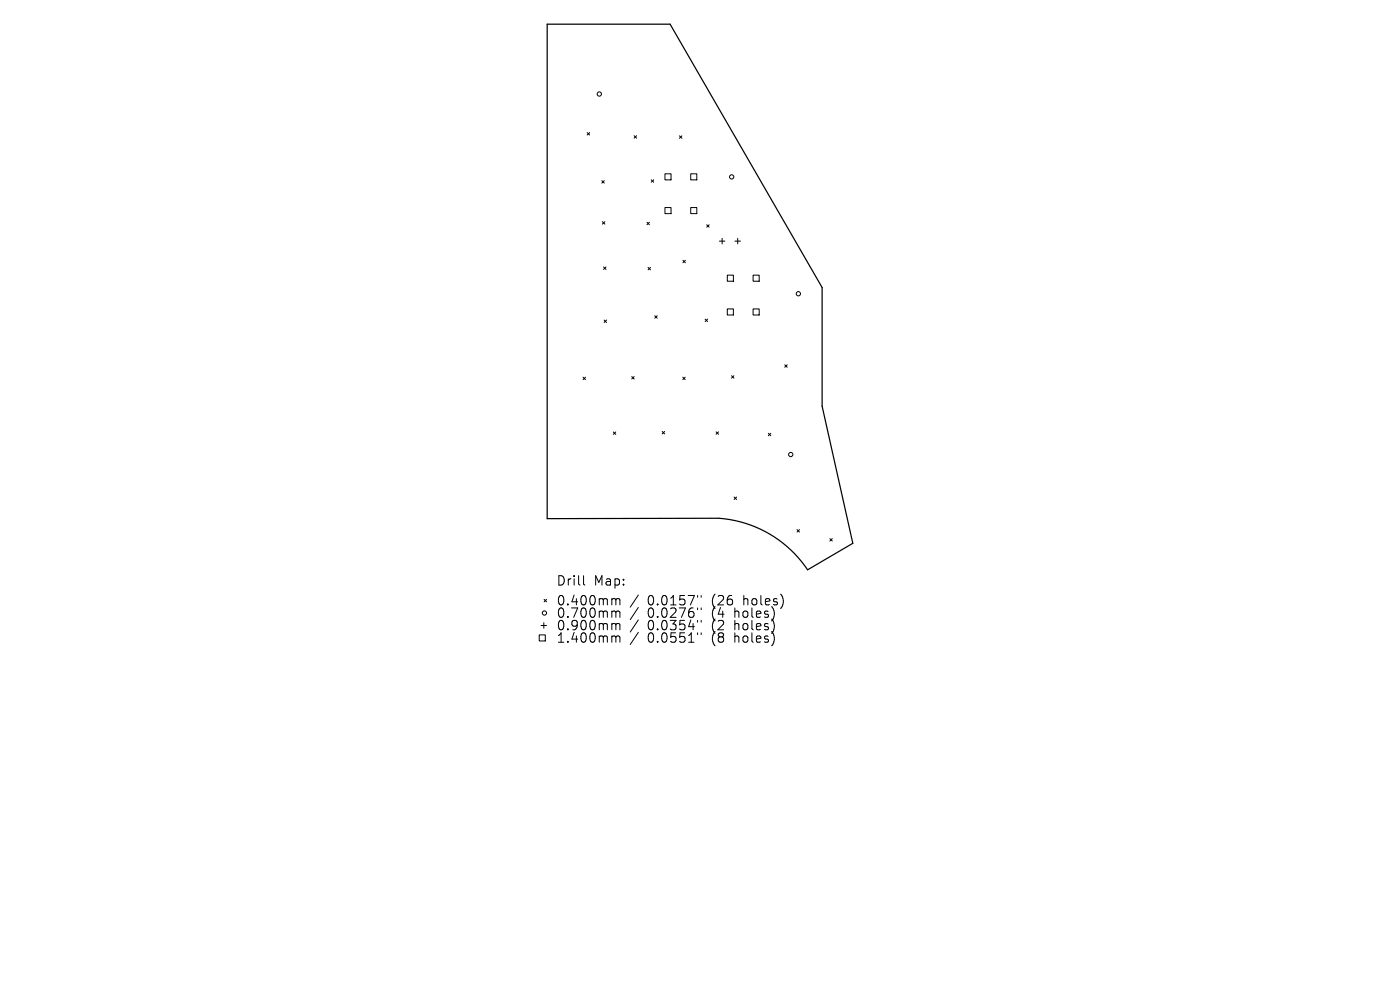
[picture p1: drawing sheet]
<svg xmlns="http://www.w3.org/2000/svg" width="297mm" height="210mm" viewBox="0 0 297 210" stroke-linecap="round" stroke-linejoin="round" font-family="sans-serif">
<defs><g id="words">
<g font-size="2.8">
<text x="118" y="124.5">Drill</text>
<text x="125.9" y="124.5">Map:</text>
<text x="118" y="128.7">0.400mm</text>
<text x="118" y="131.3">0.700mm</text>
<text x="137.2" y="128.7">0.0157&quot;</text>
<text x="137.2" y="131.3">0.0276&quot;</text>
<text x="150.8" y="128.7">(26</text>
<text x="150.8" y="131.3">(4</text>
<text x="155.7" y="131.3">holes)</text>
<text x="157.6" y="128.7">holes)</text>
<text x="118" y="133.9">0.900mm</text>
<text x="118" y="136.6">1.400mm</text>
<text x="137.2" y="133.9">0.0354&quot;</text>
<text x="137.2" y="136.6">0.0551&quot;</text>
<text x="150.8" y="133.9">(2</text>
<text x="150.8" y="136.6">(8</text>
<text x="155.7" y="133.9">holes)</text>
<text x="155.7" y="136.6">holes)</text>
</g>
</g></defs>
<path d="M116.1 5.1h26.1l32.2 55.9v25.2l6.5 29.1-9.6 5.6a24.8 24.8 0 0 0-18.8-11l-36.4 .1z" fill="none" stroke="#000" stroke-width=".26"/>
<g fill="none" stroke="#000" stroke-width=".21">
<path d="M124.6 28.1l.5 .5M125.1 28.1l-.5 .5M127.7 38.3l.5 .5M128.2 38.3l-.5 .5M134.5 28.8l.5 .5M135 28.8l-.5 .5M138.2 38.1l.5 .6M138.7 38.1l-.5 .6M141.1 36.9h1.3v1.3h-1.3zM144.1 28.8l.6 .5M144.7 28.8l-.6 .5M146.5 36.9h1.3v1.3h-1.3z"/>
<path d="M127.8 47l.5 .5M128 56.6l.6 .6M128.3 47l-.5 .5M128.6 56.6l-.6 .6M137.2 47.2l.6 .5M137.5 56.7l.5 .5M137.8 47.2l-.6 .5M138 56.7l-.5 .5M141.1 44h1.3v1.3h-1.3zM144.9 55.2l.5 .5M145.4 55.2l-.5 .5M146.5 44h1.3v1.3h-1.3z"/>
<path d="M149.9 47.7l.5 .5M150.4 47.7l-.5 .5M152.6 51.2h1.2M153.2 50.6v1.1M154.3 58.4h1.3v1.3h-1.3zM155.9 51.2h1.2M156.5 50.6v1.1M159.8 58.4h1.3v1.3h-1.3zM128.2 67.9l.5 .5M128.7 67.9l-.5 .5M134 79.9l.5 .5M134.5 79.9l-.5 .5"/>
<path d="M138.9 67l.5 .5M139.4 67l-.5 .5M149.6 67.7l.5 .5M150.1 67.7l-.5 .5M154.3 65.5h1.3v1.3h-1.3zM155.2 79.7l.5 .5M155.7 79.7l-.5 .5M159.8 65.5h1.3v1.3h-1.3zM166.5 77.4l.5 .5M167 77.4l-.5 .5M123.7 80l.5 .5M124.2 80l-.5 .5"/>
<path d="M130.1 91.6l.5 .5M130.6 91.6l-.5 .5M140.5 91.5l.5 .5M141 91.5l-.5 .5M144.8 80l.6 .5M145.4 80l-.6 .5M151.9 91.6l.5 .5M152.4 91.6l-.5 .5M163 91.9l.5 .5M163.5 91.9l-.5 .5M155.7 105.4l.6 .6M156.3 105.4l-.6 .6"/>
<path d="M169.1 112.3l.5 .6M169.6 112.3l-.5 .6M176 114.3l.6 .5M176.6 114.3l-.6 .5M114.4 134.7h1.3v1.3h-1.3zM114.8 132.7h1.2M115.4 132.1v1.2M115.4 127.1l.6 .6M116 127.1l-.6 .6M123.8 122.1v1.7l.3 .3M130.1 127l.5 .1 .1 .2M130.1 129.6l.5 .1 .1 .2"/>
<path d="M130.1 132.3h.3l.3 .3M130.1 134.9l.5 .1 .1 .2M130.7 127.3l.2-.3 .5 .1 .1 1.2M130.7 127.3v1M130.7 129.9v1.1M130.7 132.6v1M130.7 135.2v1M130.7 129.9l.2-.3 .5 .1 .1 1.3M130.7 132.6l.2-.3 .5 .1 .1 1.2M130.7 135.2l.2-.3 .5 .1 .1 1.2M135.4 126.2l-1.7 2.6M135.4 128.9l-1.7 2.5"/>
<path d="M135.4 131.5l-1.7 2.6M135.4 134.1l-1.7 2.6M148 126.3v.4M148 129v.3M148 131.6v.4M148 134.2v.4M148.8 126.3v.4M148.8 129v.3M148.8 131.6v.4M148.8 134.2v.4M164 131.7l.3 .9-.3 1.4M164 134.3l.3 1-.3 1.3"/>
<path d="M164.3 130l-.3 1.3M165.9 126.4l.3 1-.3 1.3"/>
<circle cx="127.1" cy="19.9" r=".46"/>
<circle cx="155.2" cy="37.5" r=".46"/>
<circle cx="169.4" cy="62.3" r=".46"/>
<circle cx="167.8" cy="96.4" r=".46"/>
<circle cx="115.5" cy="130" r=".46"/>
</g>
<use href="#words"/>
</svg>
